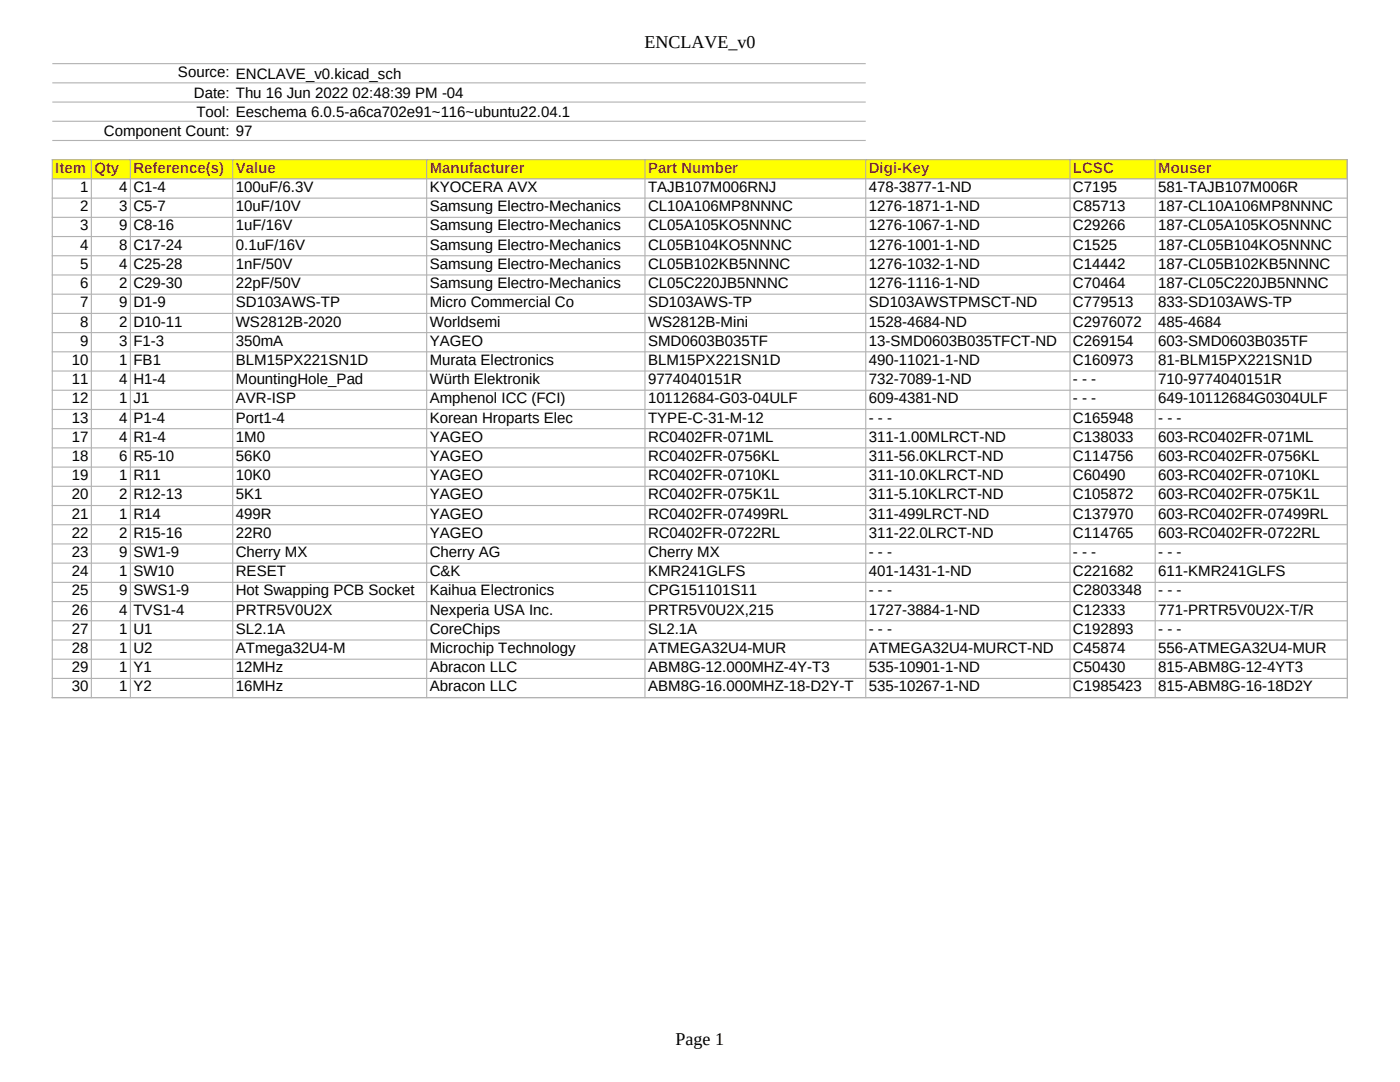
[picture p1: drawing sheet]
<svg xmlns="http://www.w3.org/2000/svg" width="279mm" height="216mm" viewBox="0 0 279 216" stroke-linecap="round" stroke-linejoin="round" font-family="sans-serif">
<defs><g id="words">
<g font-size="3.6">
<text x="128.6" y="9.7">ENCLAVE_v0</text>
<text x="134.8" y="208.6">Page 1</text>
</g>
<g font-size="3">
<text x="35.5" y="15.3">Source: ENCLAVE_v0.kicad_sch</text>
<text x="38.7" y="19.5">Date: Thu 16 Jun 2022 02:48:39 PM -04</text>
<text x="39.2" y="23.3">Tool: Eeschema 6.0.5-a6ca702e91~116~ubuntu22.04.1</text>
<text x="20.7" y="27.2">Component Count: 97</text>
<text x="16" y="38.3">1</text>
<text x="23.8" y="38.3">4</text>
<text x="26.6" y="38.3">C1-4</text>
<text x="47.1" y="38.3">100uF/6.3V</text>
<text x="85.8" y="38.3">KYOCERA AVX</text>
<text x="129.3" y="38.3">TAJB107M006RNJ</text>
<text x="173.4" y="38.3">478-3877-1-ND</text>
<text x="214.1" y="38.3">C7195</text>
<text x="231.1" y="38.3">581-TAJB107M006R</text>
<text x="16" y="42.2">2</text>
<text x="16" y="46">3</text>
<text x="23.8" y="42.2">3</text>
<text x="23.8" y="46">9</text>
<text x="26.6" y="42.2">C5-7</text>
<text x="26.6" y="46">C8-16</text>
<text x="47.1" y="42.2">10uF/10V</text>
<text x="47.1" y="46">1uF/16V</text>
<text x="85.8" y="42.2">Samsung Electro-Mechanics</text>
<text x="85.8" y="46">Samsung Electro-Mechanics</text>
<text x="129.3" y="42.2">CL10A106MP8NNNC</text>
<text x="129.3" y="46">CL05A105KO5NNNC</text>
<text x="173.4" y="42.2">1276-1871-1-ND</text>
<text x="173.4" y="46">1276-1067-1-ND</text>
<text x="214.1" y="42.2">C85713</text>
<text x="214.1" y="46">C29266</text>
<text x="231.1" y="42.2">187-CL10A106MP8NNNC</text>
<text x="231.1" y="46">187-CL05A105KO5NNNC</text>
<text x="16" y="49.8">4</text>
<text x="16" y="53.7">5</text>
<text x="23.8" y="49.8">8</text>
<text x="23.8" y="53.7">4</text>
<text x="26.6" y="49.8">C17-24</text>
<text x="26.6" y="53.7">C25-28</text>
<text x="47.1" y="49.8">0.1uF/16V</text>
<text x="47.1" y="53.7">1nF/50V</text>
<text x="85.8" y="49.8">Samsung Electro-Mechanics</text>
<text x="85.8" y="53.7">Samsung Electro-Mechanics</text>
<text x="129.3" y="49.8">CL05B104KO5NNNC</text>
<text x="129.3" y="53.7">CL05B102KB5NNNC</text>
<text x="173.4" y="49.8">1276-1001-1-ND</text>
<text x="173.4" y="53.7">1276-1032-1-ND</text>
<text x="214.1" y="49.8">C1525</text>
<text x="214.1" y="53.7">C14442</text>
<text x="231.1" y="49.8">187-CL05B104KO5NNNC</text>
<text x="231.1" y="53.7">187-CL05B102KB5NNNC</text>
<text x="16" y="57.5">6</text>
<text x="23.8" y="57.5">2</text>
<text x="26.6" y="57.5">C29-30</text>
<text x="47.1" y="57.5">22pF/50V</text>
<text x="85.8" y="57.5">Samsung Electro-Mechanics</text>
<text x="129.3" y="57.5">CL05C220JB5NNNC</text>
<text x="173.4" y="57.5">1276-1116-1-ND</text>
<text x="214.1" y="57.5">C70464</text>
<text x="231.1" y="57.5">187-CL05C220JB5NNNC</text>
<text x="16" y="61.3">7</text>
<text x="16" y="65.2">8</text>
<text x="23.8" y="61.3">9</text>
<text x="23.8" y="65.2">2</text>
<text x="26.6" y="61.3">D1-9</text>
<text x="26.6" y="65.2">D10-11</text>
<text x="47.1" y="61.3">SD103AWS-TP</text>
<text x="47.1" y="65.2">WS2812B-2020</text>
<text x="85.8" y="61.3">Micro Commercial Co</text>
<text x="85.8" y="65.2">Worldsemi</text>
<text x="129.3" y="61.3">SD103AWS-TP</text>
<text x="129.3" y="65.2">WS2812B-Mini</text>
<text x="173.4" y="61.3">SD103AWSTPMSCT-ND</text>
<text x="173.4" y="65.2">1528-4684-ND</text>
<text x="214.1" y="61.3">C779513</text>
<text x="214.1" y="65.2">C2976072</text>
<text x="231.1" y="61.3">833-SD103AWS-TP</text>
<text x="231.1" y="65.2">485-4684</text>
<text x="16" y="69">9</text>
<text x="23.8" y="69">3</text>
<text x="26.6" y="69">F1-3</text>
<text x="47.1" y="69">350mA</text>
<text x="85.8" y="69">YAGEO</text>
<text x="129.3" y="69">SMD0603B035TF</text>
<text x="173.4" y="69">13-SMD0603B035TFCT-ND</text>
<text x="214.1" y="69">C269154</text>
<text x="231.1" y="69">603-SMD0603B035TF</text>
<text x="14.3" y="72.8">10</text>
<text x="14.3" y="76.7">11</text>
<text x="23.8" y="72.8">1</text>
<text x="23.8" y="76.7">4</text>
<text x="26.6" y="72.8">FB1</text>
<text x="26.6" y="76.7">H1-4</text>
<text x="47.1" y="72.8">BLM15PX221SN1D</text>
<text x="47.1" y="76.7">MountingHole_Pad</text>
<text x="85.8" y="72.8">Murata Electronics</text>
<text x="85.8" y="76.7">Würth Elektronik</text>
<text x="129.3" y="72.8">BLM15PX221SN1D</text>
<text x="129.3" y="76.7">9774040151R</text>
<text x="173.4" y="72.8">490-11021-1-ND</text>
<text x="173.4" y="76.7">732-7089-1-ND</text>
<text x="214.1" y="72.8">C160973</text>
<text x="214.1" y="76.7">- - -</text>
<text x="231.1" y="72.8">81-BLM15PX221SN1D</text>
<text x="231.1" y="76.7">710-9774040151R</text>
<text x="14.3" y="80.5">12</text>
<text x="23.8" y="80.5">1</text>
<text x="26.6" y="80.5">J1</text>
<text x="47.1" y="80.5">AVR-ISP</text>
<text x="85.8" y="80.5">Amphenol ICC (FCI)</text>
<text x="129.3" y="80.5">10112684-G03-04ULF</text>
<text x="173.4" y="80.5">609-4381-ND</text>
<text x="214.1" y="80.5">- - -</text>
<text x="231.1" y="80.5">649-10112684G0304ULF</text>
<text x="14.3" y="84.3">13</text>
<text x="14.3" y="88.2">17</text>
<text x="23.8" y="84.3">4</text>
<text x="23.8" y="88.2">4</text>
<text x="26.6" y="84.3">P1-4</text>
<text x="26.6" y="88.2">R1-4</text>
<text x="47.1" y="84.3">Port1-4</text>
<text x="47.1" y="88.2">1M0</text>
<text x="85.8" y="84.3">Korean Hroparts Elec</text>
<text x="85.8" y="88.2">YAGEO</text>
<text x="129.3" y="84.3">TYPE-C-31-M-12</text>
<text x="129.3" y="88.2">RC0402FR-071ML</text>
<text x="173.4" y="84.3">- - -</text>
<text x="173.4" y="88.2">311-1.00MLRCT-ND</text>
<text x="214.1" y="84.3">C165948</text>
<text x="214.1" y="88.2">C138033</text>
<text x="231.1" y="84.3">- - -</text>
<text x="231.1" y="88.2">603-RC0402FR-071ML</text>
<text x="14.3" y="92">18</text>
<text x="14.3" y="95.8">19</text>
<text x="23.8" y="92">6</text>
<text x="23.8" y="95.8">1</text>
<text x="26.6" y="92">R5-10</text>
<text x="26.6" y="95.8">R11</text>
<text x="47.1" y="92">56K0</text>
<text x="47.1" y="95.8">10K0</text>
<text x="85.8" y="92">YAGEO</text>
<text x="85.8" y="95.8">YAGEO</text>
<text x="129.3" y="92">RC0402FR-0756KL</text>
<text x="129.3" y="95.8">RC0402FR-0710KL</text>
<text x="173.4" y="92">311-56.0KLRCT-ND</text>
<text x="173.4" y="95.8">311-10.0KLRCT-ND</text>
<text x="214.1" y="92">C114756</text>
<text x="214.1" y="95.8">C60490</text>
<text x="231.1" y="92">603-RC0402FR-0756KL</text>
<text x="231.1" y="95.8">603-RC0402FR-0710KL</text>
<text x="14.3" y="99.7">20</text>
<text x="23.8" y="99.7">2</text>
<text x="26.6" y="99.7">R12-13</text>
<text x="47.1" y="99.7">5K1</text>
<text x="85.8" y="99.7">YAGEO</text>
<text x="129.3" y="99.7">RC0402FR-075K1L</text>
<text x="173.4" y="99.7">311-5.10KLRCT-ND</text>
<text x="214.1" y="99.7">C105872</text>
<text x="231.1" y="99.7">603-RC0402FR-075K1L</text>
<text x="14.3" y="103.5">21</text>
<text x="14.3" y="107.3">22</text>
<text x="23.8" y="103.5">1</text>
<text x="23.8" y="107.3">2</text>
<text x="26.6" y="103.5">R14</text>
<text x="26.6" y="107.3">R15-16</text>
<text x="47.1" y="103.5">499R</text>
<text x="47.1" y="107.3">22R0</text>
<text x="85.8" y="103.5">YAGEO</text>
<text x="85.8" y="107.3">YAGEO</text>
<text x="129.3" y="103.5">RC0402FR-07499RL</text>
<text x="129.3" y="107.3">RC0402FR-0722RL</text>
<text x="173.4" y="103.5">311-499LRCT-ND</text>
<text x="173.4" y="107.3">311-22.0LRCT-ND</text>
<text x="214.1" y="103.5">C137970</text>
<text x="214.1" y="107.3">C114765</text>
<text x="231.1" y="103.5">603-RC0402FR-07499RL</text>
<text x="231.1" y="107.3">603-RC0402FR-0722RL</text>
<text x="14.3" y="111.2">23</text>
<text x="23.8" y="111.2">9</text>
<text x="26.6" y="111.2">SW1-9</text>
<text x="47.1" y="111.2">Cherry MX</text>
<text x="85.8" y="111.2">Cherry AG</text>
<text x="129.3" y="111.2">Cherry MX</text>
<text x="173.4" y="111.2">- - -</text>
<text x="214.1" y="111.2">- - -</text>
<text x="231.1" y="111.2">- - -</text>
<text x="14.3" y="115">24</text>
<text x="14.3" y="118.8">25</text>
<text x="23.8" y="115">1</text>
<text x="23.8" y="118.8">9</text>
<text x="26.6" y="115">SW10</text>
<text x="26.6" y="118.8">SWS1-9</text>
<text x="47.1" y="115">RESET</text>
<text x="47.1" y="118.8">Hot Swapping PCB Socket</text>
<text x="85.8" y="115">C&amp;K</text>
<text x="85.8" y="118.8">Kaihua Electronics</text>
<text x="129.3" y="115">KMR241GLFS</text>
<text x="129.3" y="118.8">CPG151101S11</text>
<text x="173.4" y="115">401-1431-1-ND</text>
<text x="173.4" y="118.8">- - -</text>
<text x="214.1" y="115">C221682</text>
<text x="214.1" y="118.8">C2803348</text>
<text x="231.1" y="115">611-KMR241GLFS</text>
<text x="231.1" y="118.8">- - -</text>
<text x="14.3" y="122.7">26</text>
<text x="23.8" y="122.7">4</text>
<text x="26.6" y="122.7">TVS1-4</text>
<text x="47.1" y="122.7">PRTR5V0U2X</text>
<text x="85.8" y="122.7">Nexperia USA Inc.</text>
<text x="129.3" y="122.7">PRTR5V0U2X,215</text>
<text x="173.4" y="122.7">1727-3884-1-ND</text>
<text x="214.1" y="122.7">C12333</text>
<text x="231.1" y="122.7">771-PRTR5V0U2X-T/R</text>
<text x="14.3" y="126.5">27</text>
<text x="14.3" y="130.3">28</text>
<text x="23.8" y="126.5">1</text>
<text x="23.8" y="130.3">1</text>
<text x="26.6" y="126.5">U1</text>
<text x="26.6" y="130.3">U2</text>
<text x="47.1" y="126.5">SL2.1A</text>
<text x="47.1" y="130.3">ATmega32U4-M</text>
<text x="85.8" y="126.5">CoreChips</text>
<text x="85.8" y="130.3">Microchip Technology</text>
<text x="129.3" y="126.5">SL2.1A</text>
<text x="129.3" y="130.3">ATMEGA32U4-MUR</text>
<text x="173.4" y="126.5">- - -</text>
<text x="173.4" y="130.3">ATMEGA32U4-MURCT-ND</text>
<text x="214.1" y="126.5">C192893</text>
<text x="214.1" y="130.3">C45874</text>
<text x="231.1" y="126.5">- - -</text>
<text x="231.1" y="130.3">556-ATMEGA32U4-MUR</text>
<text x="14.3" y="134.2">29</text>
<text x="14.3" y="138">30</text>
<text x="23.8" y="134.2">1</text>
<text x="23.8" y="138">1</text>
<text x="26.6" y="134.2">Y1</text>
<text x="26.6" y="138">Y2</text>
<text x="47.1" y="134.2">12MHz</text>
<text x="47.1" y="138">16MHz</text>
<text x="85.8" y="134.2">Abracon LLC</text>
<text x="85.8" y="138">Abracon LLC</text>
<text x="129.3" y="134.2">ABM8G-12.000MHZ-4Y-T3</text>
<text x="129.3" y="138">ABM8G-16.000MHZ-18-D2Y-T</text>
<text x="173.4" y="134.2">535-10901-1-ND</text>
<text x="173.4" y="138">535-10267-1-ND</text>
<text x="214.1" y="134.2">C50430</text>
<text x="214.1" y="138">C1985423</text>
<text x="231.1" y="134.2">815-ABM8G-12-4YT3</text>
<text x="231.1" y="138">815-ABM8G-16-18D2Y</text>
</g>
<g font-size="3" fill="#c9211e">
<text x="11" y="34.5">Item</text>
<text x="18.8" y="34.5">Qty</text>
<text x="26.6" y="34.5">Reference(s)</text>
<text x="47.1" y="34.5">Value</text>
<text x="85.8" y="34.5">Manufacturer</text>
<text x="129.3" y="34.5">Part Number</text>
<text x="173.4" y="34.5">Digi-Key</text>
<text x="214.1" y="34.5">LCSC</text>
<text x="231.1" y="34.5">Mouser</text>
</g>
</g></defs>
<path d="M10.4 31.8h258.5v3.9h-258.5z" fill-rule="evenodd" fill="#ff0"/>
<g fill="none" stroke="#b2b2b2" stroke-width=".22">
<path d="M10.4 12.7h162.4M10.4 16.5h162.4M10.3 31.9h258.7M10.3 35.7h258.7M10.3 39.5h258.7M10.4 20.4h162.4M10.4 24.2h162.4M10.4 28h162.4M10.4 31.8v107.5M18.2 31.8v107.5M26 31.8v107.5M46.4 31.8v107.5"/>
<path d="M85.2 31.8v107.5M128.7 31.8v107.5M172.8 31.8v107.5M213.5 31.8v107.5M230.5 31.8v107.5M268.9 31.8v107.5M10.3 43.4h258.7M10.3 47.2h258.7M10.3 51h258.7M10.3 54.9h258.7M10.3 58.7h258.7M10.3 62.5h258.7"/>
<path d="M10.3 66.4h258.7M10.3 70.2h258.7M10.3 74h258.7M10.3 77.9h258.7M10.3 81.7h258.7M10.3 85.5h258.7M10.3 89.4h258.7M10.3 93.2h258.7M10.3 97h258.7M10.3 100.9h258.7M10.3 104.7h258.7M10.3 108.5h258.7"/>
<path d="M10.3 112.4h258.7M10.3 116.2h258.7M10.3 120h258.7M10.3 123.9h258.7M10.3 127.7h258.7M10.3 131.5h258.7M10.3 135.4h258.7M10.3 139.2h258.7"/>
</g>
<use href="#words"/>
</svg>
